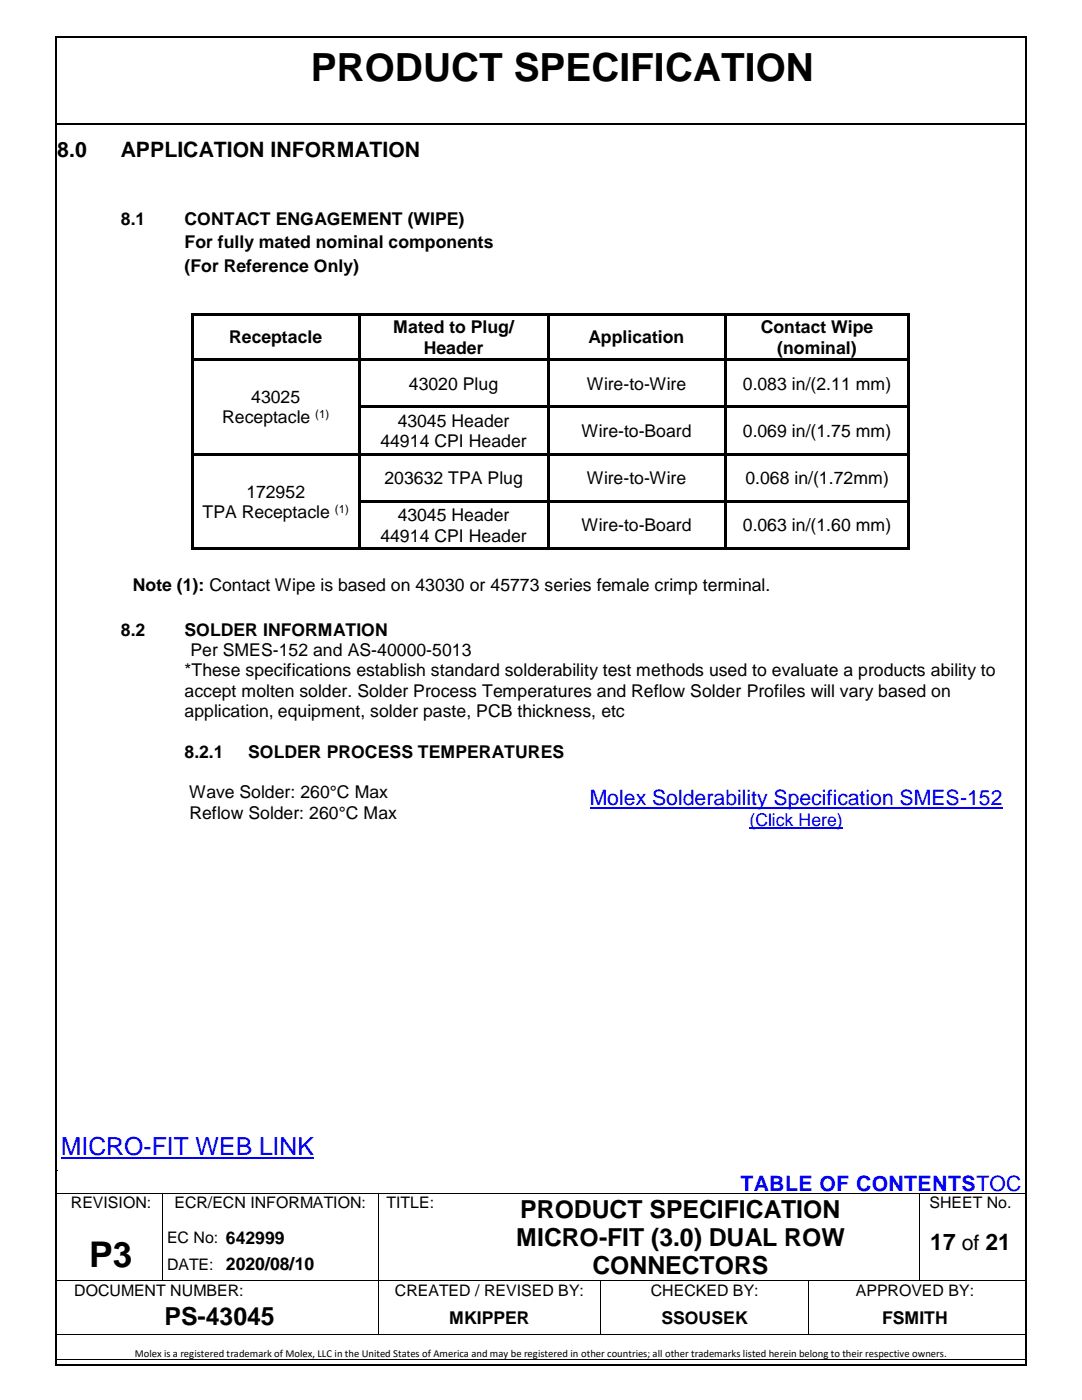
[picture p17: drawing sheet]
<svg xmlns="http://www.w3.org/2000/svg" width="216mm" height="279mm" viewBox="0 0 216 279" stroke-linecap="round" stroke-linejoin="round" font-family="sans-serif">
<defs><g id="words">
<text font-size="7.7" x="62" y="16.1">PRODUCT SPECIFICATION</text>
<text font-size="7.1" x="17.8" y="252.8">P3</text>
<text font-size="5" fill="#00f" x="12.1" y="230.4">MICRO-FIT WEB LINK</text>
<g font-size="5">
<text x="103.8" y="243">PRODUCT SPECIFICATION</text>
<text x="103" y="248.7">MICRO-FIT (3.0) DUAL ROW</text>
<text x="118.2" y="254.3">CONNECTORS</text>
<text x="32.8" y="264.4">PS-43045</text>
</g>
<text font-size="4.6" x="185.6" y="249.4">17 of 21</text>
<g font-size="4.2">
<text x="11.4" y="31.2">8.0</text>
<text x="24.1" y="31.2">APPLICATION INFORMATION</text>
</g>
<g font-size="4.2" fill="#00f">
<text x="117.7" y="160.6">Molex Solderability Specification SMES-152</text>
<text x="147.7" y="237.7">TABLE OF CONTENTSTOC</text>
</g>
<g font-size="3.5">
<text x="24.1" y="44.9">8.1</text>
<text x="36.8" y="44.9">CONTACT ENGAGEMENT (WIPE)</text>
<text x="36.8" y="49.5">For fully mated nominal components</text>
<text x="36.8" y="54.2">(For Reference Only)</text>
<text x="45.7" y="68.5">Receptacle</text>
<text x="78.5" y="66.5">Mated to Plug/</text>
<text x="84.6" y="70.6">Header</text>
<text x="117.4" y="68.5">Application</text>
<text x="151.8" y="66.5">Contact Wipe</text>
<text x="155.1" y="70.6">(nominal)</text>
<text x="81.6" y="77.8">43020 Plug</text>
<text x="117.1" y="77.8">Wire-to-Wire</text>
<text x="148.2" y="77.8">0.083 in/(2.11 mm)</text>
<text x="50.1" y="80.4">43025</text>
<text x="44.3" y="84.5">Receptacle</text>
<text x="75.9" y="89.2">44914 CPI Header</text>
<text x="79.4" y="85.2">43045 Header</text>
<text x="116.1" y="87.2">Wire-to-Board</text>
<text x="148.2" y="87.2">0.069 in/(1.75 mm)</text>
<text x="49.2" y="99.3">172952</text>
<text x="76.7" y="96.6">203632 TPA Plug</text>
<text x="117.1" y="96.6">Wire-to-Wire</text>
<text x="148.7" y="96.6">0.068 in/(1.72mm)</text>
<text x="40.4" y="103.4">TPA Receptacle</text>
<text x="79.4" y="104">43045 Header</text>
<text x="116.1" y="106.1">Wire-to-Board</text>
<text x="148.2" y="106.1">0.063 in/(1.60 mm)</text>
<text x="75.9" y="108.1">44914 CPI Header</text>
<text x="26.5" y="117.9">Note (1): Contact Wipe is based on 43030 or 45773 series female crimp terminal.</text>
<text x="24.1" y="126.8">8.2</text>
<text x="36.8" y="126.8">SOLDER INFORMATION</text>
<text x="38" y="131">Per SMES-152 and AS-40000-5013</text>
<text x="36.8" y="135">*These specifications establish standard solderability test methods used to evaluate a products ability to</text>
<text x="36.8" y="139">accept molten solder. Solder Process Temperatures and Reflow Solder Profiles will vary based on</text>
<text x="36.8" y="143.1">application, equipment, solder paste, PCB thickness, etc</text>
<text x="36.8" y="151.2">8.2.1</text>
<text x="49.5" y="151.2">SOLDER PROCESS TEMPERATURES</text>
<text x="37.7" y="159.3">Wave Solder: 260°C Max</text>
<text x="37.8" y="163.4">Reflow Solder: 260°C Max</text>
<text x="89.6" y="264.2">MKIPPER</text>
<text x="132" y="264.2">SSOUSEK</text>
<text x="176" y="264.2">FSMITH</text>
</g>
<text font-size="3.5" fill="#00f" x="149.5" y="164.8">(Click Here)</text>
<g font-size="3.2">
<text x="14.1" y="241.2">REVISION:</text>
<text x="34.8" y="241.2">ECR/ECN INFORMATION:</text>
<text x="77.1" y="241.2">TITLE:</text>
<text x="185.5" y="241.2">SHEET No.</text>
<text x="33.3" y="248.1">EC No: 642999</text>
<text x="33.3" y="253.4">DATE: 2020/08/10</text>
<text x="14.8" y="258.6">DOCUMENT NUMBER:</text>
<text x="78.8" y="258.6">CREATED / REVISED BY:</text>
<text x="129.9" y="258.6">CHECKED BY:</text>
<text x="170.8" y="258.6">APPROVED BY:</text>
</g>
<g font-size="2.3">
<text x="62.9" y="83.4">(1)</text>
<text x="66.8" y="102.3">(1)</text>
</g>
<text font-size="2.1" x="26.9" y="270.8">Molex is a registered trademark of Molex, LLC in the United States of America and may be registered in other countries; all other trademarks listed herein belong to their respective owners.</text>
</g></defs>
<g fill="#000">
<path d="M11.1 7.3h.3v.3h-.3z" fill-rule="evenodd"/>
<path d="M11.1 7.3h.3v.3h-.3z" fill-rule="evenodd"/>
<path d="M204.5 7.3h.3v.3h-.3z" fill-rule="evenodd"/>
<path d="M204.5 7.3h.3v.3h-.3z" fill-rule="evenodd"/>
<path d="M11.4 24.6h.4v.3h-.4z" fill-rule="evenodd"/>
<path d="M11.4 24.6h.4v.3h-.4z" fill-rule="evenodd"/>
<path d="M203 24.6h.3v.3h-.3z" fill-rule="evenodd"/>
<path d="M203 24.6h.3v.3h-.3z" fill-rule="evenodd"/>
<path d="M38.2 62.6h.5v.5h-.5z" fill-rule="evenodd"/>
<path d="M38.2 62.6h.5v.5h-.5z" fill-rule="evenodd"/>
<path d="M38.2 63.1h.5v8.4h-.5z" fill-rule="evenodd"/>
<path d="M38.2 71.5h.5v.6h-.5z" fill-rule="evenodd"/>
<path d="M38.7 62.6h32.8v.5h-32.8z" fill-rule="evenodd"/>
<path d="M38.7 71.5h32.8v.5h-32.8z" fill-rule="evenodd"/>
<path d="M71.5 63.1h.5z" fill-rule="evenodd"/>
<path d="M71.5 62.6h.5v.5h-.5z" fill-rule="evenodd"/>
<path d="M71.5 63.1h.5v8.4h-.5z" fill-rule="evenodd"/>
<path d="M71.5 71.5h.5v.6h-.5z" fill-rule="evenodd"/>
<path d="M72 62.6h37.1v.5h-37.1z" fill-rule="evenodd"/>
<path d="M72 71.5h37.1v.5h-37.1z" fill-rule="evenodd"/>
<path d="M109.1 63.1h.5z" fill-rule="evenodd"/>
<path d="M109.1 62.6h.5v.5h-.5z" fill-rule="evenodd"/>
<path d="M109.1 63.1h.5v8.4h-.5z" fill-rule="evenodd"/>
<path d="M109.1 71.5h.5v.6h-.5z" fill-rule="evenodd"/>
<path d="M109.6 62.6h35v.5h-35z" fill-rule="evenodd"/>
<path d="M109.6 71.5h35v.5h-35z" fill-rule="evenodd"/>
<path d="M144.6 63.1h.5z" fill-rule="evenodd"/>
<path d="M144.6 62.6h.5v.5h-.5z" fill-rule="evenodd"/>
<path d="M144.6 63.1h.5v8.4h-.5z" fill-rule="evenodd"/>
<path d="M144.6 71.5h.5v.6h-.5z" fill-rule="evenodd"/>
<path d="M145.1 62.6h36v.5h-36z" fill-rule="evenodd"/>
<path d="M145.1 71.5h36v.5h-36z" fill-rule="evenodd"/>
<path d="M181.1 62.6h.5v.5h-.5z" fill-rule="evenodd"/>
<path d="M181.1 62.6h.5v.5h-.5z" fill-rule="evenodd"/>
<path d="M181.1 63.1h.5v8.4h-.5z" fill-rule="evenodd"/>
<path d="M181.1 71.5h.5v.6h-.5z" fill-rule="evenodd"/>
<path d="M38.2 72.1h.5v8.8h-.5z" fill-rule="evenodd"/>
<path d="M38.2 80.9h.5v.6h-.5z" fill-rule="evenodd"/>
<path d="M38.2 81.5h.5v8.9h-.5z" fill-rule="evenodd"/>
<path d="M38.2 90.4h.5v.5h-.5z" fill-rule="evenodd"/>
<path d="M38.2 90.9h.5v8.9h-.5z" fill-rule="evenodd"/>
<path d="M38.7 90.4h32.8v.5h-32.8z" fill-rule="evenodd"/>
<path d="M71.5 72.1h.5v8.8h-.5z" fill-rule="evenodd"/>
<path d="M71.5 80.9h.5v.6h-.5z" fill-rule="evenodd"/>
<path d="M71.5 81.5h.5v8.9h-.5z" fill-rule="evenodd"/>
<path d="M71.5 90.4h.5v.5h-.5z" fill-rule="evenodd"/>
<path d="M71.5 90.9h.5v8.9h-.5z" fill-rule="evenodd"/>
<path d="M72 80.9h37.1v.6h-37.1z" fill-rule="evenodd"/>
<path d="M72 90.4h37.1v.5h-37.1z" fill-rule="evenodd"/>
<path d="M109.1 72.1h.5v8.8h-.5z" fill-rule="evenodd"/>
<path d="M109.1 80.9h.5v.6h-.5z" fill-rule="evenodd"/>
<path d="M109.1 81.5h.5v8.9h-.5z" fill-rule="evenodd"/>
<path d="M109.1 90.4h.5v.5h-.5z" fill-rule="evenodd"/>
<path d="M109.1 90.9h.5v8.9h-.5z" fill-rule="evenodd"/>
<path d="M109.6 80.9h35v.6h-35z" fill-rule="evenodd"/>
<path d="M109.6 90.4h35v.5h-35z" fill-rule="evenodd"/>
<path d="M144.6 72.1h.5v8.8h-.5z" fill-rule="evenodd"/>
<path d="M144.6 80.9h.5v.6h-.5z" fill-rule="evenodd"/>
<path d="M144.6 81.5h.5v8.9h-.5z" fill-rule="evenodd"/>
<path d="M144.6 90.4h.5v.5h-.5z" fill-rule="evenodd"/>
<path d="M144.6 90.9h.5v8.9h-.5z" fill-rule="evenodd"/>
<path d="M145.1 80.9h36v.6h-36z" fill-rule="evenodd"/>
<path d="M145.1 90.4h36v.5h-36z" fill-rule="evenodd"/>
<path d="M181.1 72.1h.5v8.8h-.5z" fill-rule="evenodd"/>
<path d="M181.1 80.9h.5v.6h-.5z" fill-rule="evenodd"/>
<path d="M181.1 81.5h.5v8.9h-.5z" fill-rule="evenodd"/>
<path d="M181.1 90.4h.5v.5h-.5z" fill-rule="evenodd"/>
<path d="M181.1 90.9h.5v8.9h-.5z" fill-rule="evenodd"/>
<path d="M38.2 99.8h.5v.6h-.5z" fill-rule="evenodd"/>
<path d="M38.2 100.4h.5v8.8h-.5z" fill-rule="evenodd"/>
<path d="M38.2 109.2h.5v.5h-.5z" fill-rule="evenodd"/>
<path d="M38.2 109.2h.5v.5h-.5z" fill-rule="evenodd"/>
<path d="M38.7 109.2h32.8v.5h-32.8z" fill-rule="evenodd"/>
<path d="M71.5 99.8h.5v.6h-.5z" fill-rule="evenodd"/>
<path d="M71.5 100.4h.5v8.8h-.5z" fill-rule="evenodd"/>
<path d="M71.5 109.2h.5v.5h-.5z" fill-rule="evenodd"/>
<path d="M72 99.8h37.1v.5h-37.1z" fill-rule="evenodd"/>
<path d="M72 109.2h37.1v.5h-37.1z" fill-rule="evenodd"/>
<path d="M109.1 99.8h.5v.6h-.5z" fill-rule="evenodd"/>
<path d="M109.1 100.4h.5v8.8h-.5z" fill-rule="evenodd"/>
<path d="M109.1 109.2h.5v.5h-.5z" fill-rule="evenodd"/>
<path d="M109.6 99.8h35v.5h-35z" fill-rule="evenodd"/>
<path d="M109.6 109.2h35v.5h-35z" fill-rule="evenodd"/>
<path d="M144.6 99.8h.5v.6h-.5z" fill-rule="evenodd"/>
<path d="M144.6 100.4h.5v8.8h-.5z" fill-rule="evenodd"/>
<path d="M144.6 109.2h.5v.5h-.5z" fill-rule="evenodd"/>
<path d="M145.1 99.8h36v.5h-36z" fill-rule="evenodd"/>
<path d="M145.1 109.2h36v.5h-36z" fill-rule="evenodd"/>
<path d="M181.1 99.8h.5v.6h-.5z" fill-rule="evenodd"/>
<path d="M181.1 100.4h.5v8.8h-.5z" fill-rule="evenodd"/>
<path d="M181.1 109.2h.5v.5h-.5z" fill-rule="evenodd"/>
<path d="M181.1 109.2h.5v.5h-.5z" fill-rule="evenodd"/>
<path d="M11.4 233.6h.2v.2h-.2z" fill-rule="evenodd"/>
<path d="M11.4 238h.2v.2h-.2z" fill-rule="evenodd"/>
<path d="M11.4 238h.2v.2h-.2z" fill-rule="evenodd"/>
<path d="M32.3 238h.1v.2h-.1z" fill-rule="evenodd"/>
<path d="M75.5 238h.1v.2h-.1z" fill-rule="evenodd"/>
<path d="M88.2 238h.2v.2h-.2z" fill-rule="evenodd"/>
<path d="M108 238h.1v.2h-.1z" fill-rule="evenodd"/>
<path d="M183.4 238h.2v.2h-.2z" fill-rule="evenodd"/>
<path d="M11.4 255.4h.2v.2h-.2z" fill-rule="evenodd"/>
<path d="M11.4 255.4h.2v.2h-.2z" fill-rule="evenodd"/>
<path d="M32.3 244.8h.1v.2h-.1z" fill-rule="evenodd"/>
<path d="M32.3 249h.1v.1h-.1z" fill-rule="evenodd"/>
<path d="M32.3 255.4h.1v.2h-.1z" fill-rule="evenodd"/>
<path d="M45.1 255.4h.2v.2h-.2z" fill-rule="evenodd"/>
<path d="M75.5 244.8h.1v.2h-.1z" fill-rule="evenodd"/>
<path d="M75.5 249h.1v.1h-.1z" fill-rule="evenodd"/>
<path d="M75.5 255.4h.1v.2h-.1z" fill-rule="evenodd"/>
<path d="M88.2 255.4h.2v.2h-.2z" fill-rule="evenodd"/>
<path d="M119.8 255.4h.2v.2h-.2z" fill-rule="evenodd"/>
<path d="M161.3 255.4h.2v.2h-.2z" fill-rule="evenodd"/>
<path d="M183.4 244.8h.2v.2h-.2z" fill-rule="evenodd"/>
<path d="M183.4 249h.2v.1h-.2z" fill-rule="evenodd"/>
<path d="M183.4 255.4h.2v.2h-.2z" fill-rule="evenodd"/>
<path d="M11.1 272.2h.3v.4h-.3z" fill-rule="evenodd"/>
<path d="M11.1 272.2h.3v.4h-.3z" fill-rule="evenodd"/>
<path d="M11.4 266.1h.2v.2h-.2z" fill-rule="evenodd"/>
<path d="M11.4 271.3h.2v.2h-.2z" fill-rule="evenodd"/>
<path d="M11.4 271.3h.2v.2h-.2z" fill-rule="evenodd"/>
<path d="M75.5 266.1h.1v.2h-.1z" fill-rule="evenodd"/>
<path d="M119.8 266.1h.2v.2h-.2z" fill-rule="evenodd"/>
<path d="M161.3 266.1h.2v.2h-.2z" fill-rule="evenodd"/>
<path d="M203.8 266.1h.2v.2h-.2z" fill-rule="evenodd"/>
<path d="M203.8 271.3h.2v.2h-.2z" fill-rule="evenodd"/>
<path d="M203.8 271.3h.2v.2h-.2z" fill-rule="evenodd"/>
<path d="M204 266.1h.2v.2h-.2z" fill-rule="evenodd"/>
<path d="M204.2 266.1h.3v.2h-.3z" fill-rule="evenodd"/>
<path d="M204.5 272.2h.3v.4h-.3z" fill-rule="evenodd"/>
<path d="M204.5 272.2h.3v.4h-.3z" fill-rule="evenodd"/>
</g>
<path d="M11.3 7.6v264.6M11.4 7.5h193.1M204.7 7.6v264.6M11.8 24.7h192.7M11.4 272.4h193.1" fill="none" stroke="#000" stroke-width=".34"/>
<path d="M12.1 231.1h50.5" fill="none" stroke="#00f" stroke-width=".38"/>
<g fill="none" stroke="#000" stroke-width=".2">
<path d="M11.6 238.1h20.7M32.4 238.2v6.6M32.4 238.1h43.1M75.5 238.2v6.6M75.6 238.1h12.6M88.4 238.1h19.6M108.1 238.1h75.3M183.5 238.2v6.6M183.6 238.1h20.9M11.6 255.5h20.7M32.4 245v4M32.4 249.1v6.3"/>
<path d="M32.4 255.5h12.7M45.3 255.5h30.2M75.5 245v4M75.5 249.1v6.3M75.5 255.6v10.5M75.6 255.5h12.6M88.4 255.5h31.4M119.9 255.6v10.5M120 255.5h41.3M161.4 255.6v10.5M161.5 255.5h21.9M183.5 245v4"/>
<path d="M183.5 249.1v6.3M183.6 255.5h20.9M11.6 266.2h63.9M11.6 271.4h192.9M75.6 266.2h44.2M120 266.2h41.3M161.5 266.2h42.3"/>
</g>
<path d="M117.7 161.2h82.3" fill="none" stroke="#00f" stroke-width=".3"/>
<path d="M149.5 165.3h18.7" fill="none" stroke="#00f" stroke-width=".25"/>
<use href="#words"/>
</svg>
